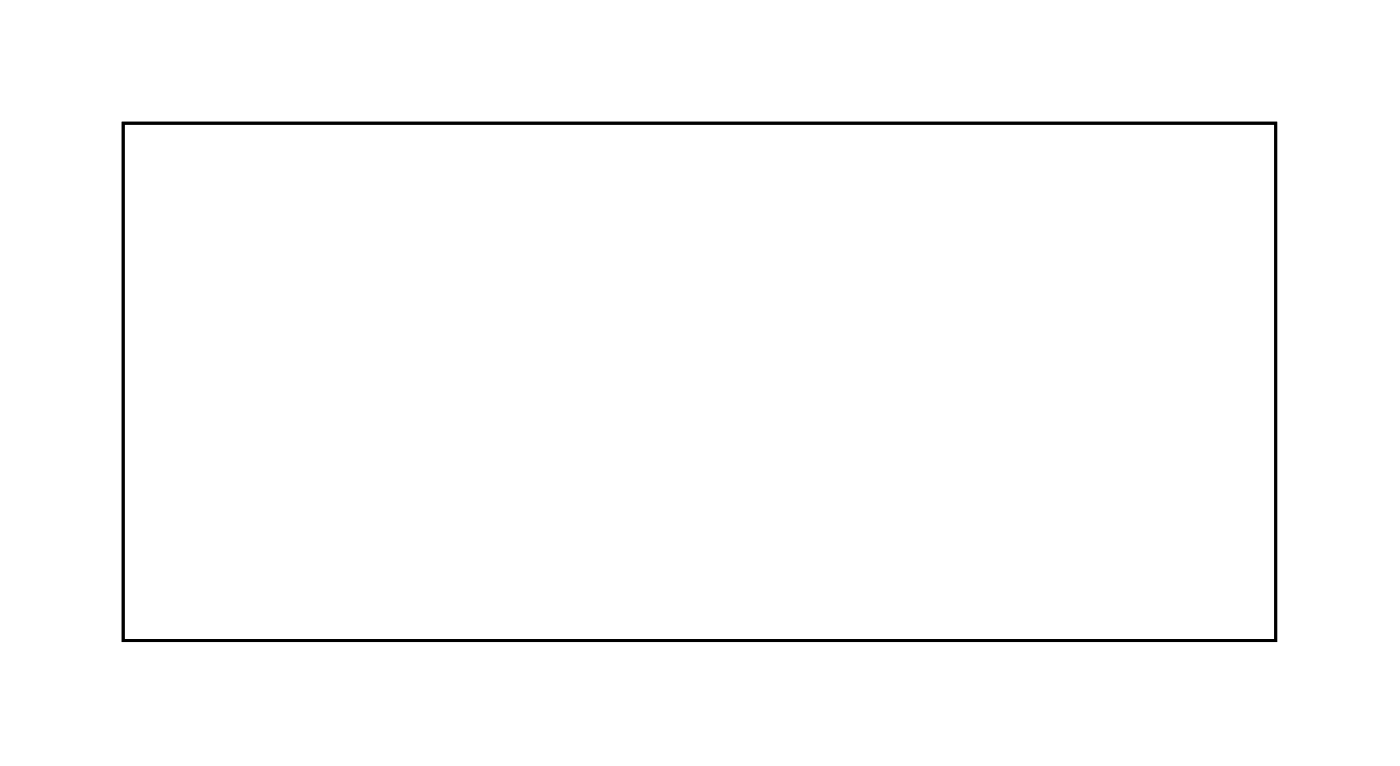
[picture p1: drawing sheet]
<svg xmlns="http://www.w3.org/2000/svg" width="97mm" height="53mm" viewBox="0 0 97 53" stroke-linecap="round" stroke-linejoin="round" font-family="sans-serif">
<path d="M8.6 8.6h80.1v35.9h-80.1z" fill="none" stroke="#000" stroke-width=".2"/>
<path d="M8.6 8.6h80.1v35.9h-80.1z" fill="none" stroke="#000" stroke-width=".07"/>
<circle cx="80.7" cy="41.6" r=".74" fill="#fff"/>
<circle cx="80.7" cy="41.6" r=".74" fill="none" stroke="#fff" stroke-width=".76" stroke-linecap="butt"/>
<circle cx="78.2" cy="41.6" r=".74" fill="#fff"/>
<circle cx="78.2" cy="41.6" r=".74" fill="none" stroke="#fff" stroke-width=".76" stroke-linecap="butt"/>
<circle cx="75.6" cy="41.6" r=".74" fill="#fff"/>
<circle cx="75.6" cy="41.6" r=".74" fill="none" stroke="#fff" stroke-width=".76" stroke-linecap="butt"/>
<circle cx="73.1" cy="41.6" r=".74" fill="#fff"/>
<circle cx="73.1" cy="41.6" r=".74" fill="none" stroke="#fff" stroke-width=".76" stroke-linecap="butt"/>
<circle cx="70.5" cy="41.6" r=".74" fill="#fff"/>
<circle cx="70.5" cy="41.6" r=".74" fill="none" stroke="#fff" stroke-width=".76" stroke-linecap="butt"/>
<circle cx="68" cy="41.6" r=".74" fill="#fff"/>
<circle cx="68" cy="41.6" r=".74" fill="none" stroke="#fff" stroke-width=".76" stroke-linecap="butt"/>
<circle cx="65.5" cy="41.6" r=".74" fill="#fff"/>
<circle cx="65.5" cy="41.6" r=".74" fill="none" stroke="#fff" stroke-width=".76" stroke-linecap="butt"/>
<circle cx="62.9" cy="41.6" r=".74" fill="#fff"/>
<circle cx="62.9" cy="41.6" r=".74" fill="none" stroke="#fff" stroke-width=".76" stroke-linecap="butt"/>
<circle cx="60.4" cy="41.6" r=".74" fill="#fff"/>
<circle cx="60.4" cy="41.6" r=".74" fill="none" stroke="#fff" stroke-width=".76" stroke-linecap="butt"/>
<circle cx="57.8" cy="41.6" r=".74" fill="#fff"/>
<circle cx="57.8" cy="41.6" r=".74" fill="none" stroke="#fff" stroke-width=".76" stroke-linecap="butt"/>
<circle cx="55.3" cy="41.6" r=".74" fill="#fff"/>
<circle cx="55.3" cy="41.6" r=".74" fill="none" stroke="#fff" stroke-width=".76" stroke-linecap="butt"/>
<circle cx="55.3" cy="11.1" r=".74" fill="#fff"/>
<circle cx="55.3" cy="11.1" r=".74" fill="none" stroke="#fff" stroke-width=".76" stroke-linecap="butt"/>
<circle cx="52.8" cy="11.1" r=".74" fill="#fff"/>
<circle cx="52.8" cy="11.1" r=".74" fill="none" stroke="#fff" stroke-width=".76" stroke-linecap="butt"/>
<circle cx="50.2" cy="11.1" r=".74" fill="#fff"/>
<circle cx="50.2" cy="11.1" r=".74" fill="none" stroke="#fff" stroke-width=".76" stroke-linecap="butt"/>
<circle cx="47.7" cy="11.1" r=".74" fill="#fff"/>
<circle cx="47.7" cy="11.1" r=".74" fill="none" stroke="#fff" stroke-width=".76" stroke-linecap="butt"/>
<circle cx="45.1" cy="11.1" r=".74" fill="#fff"/>
<circle cx="45.1" cy="11.1" r=".74" fill="none" stroke="#fff" stroke-width=".76" stroke-linecap="butt"/>
<circle cx="42.6" cy="11.1" r=".74" fill="#fff"/>
<circle cx="42.6" cy="11.1" r=".74" fill="none" stroke="#fff" stroke-width=".76" stroke-linecap="butt"/>
<circle cx="40.1" cy="11.1" r=".74" fill="#fff"/>
<circle cx="40.1" cy="11.1" r=".74" fill="none" stroke="#fff" stroke-width=".76" stroke-linecap="butt"/>
<circle cx="37.5" cy="11.1" r=".74" fill="#fff"/>
<circle cx="37.5" cy="11.1" r=".74" fill="none" stroke="#fff" stroke-width=".76" stroke-linecap="butt"/>
<circle cx="35" cy="11.1" r=".74" fill="#fff"/>
<circle cx="35" cy="11.1" r=".74" fill="none" stroke="#fff" stroke-width=".76" stroke-linecap="butt"/>
<circle cx="32.4" cy="11.1" r=".74" fill="#fff"/>
<circle cx="32.4" cy="11.1" r=".74" fill="none" stroke="#fff" stroke-width=".76" stroke-linecap="butt"/>
<circle cx="29.9" cy="11.1" r=".74" fill="#fff"/>
<circle cx="29.9" cy="11.1" r=".74" fill="none" stroke="#fff" stroke-width=".76" stroke-linecap="butt"/>
<circle cx="27.4" cy="11.1" r=".74" fill="#fff"/>
<circle cx="27.4" cy="11.1" r=".74" fill="none" stroke="#fff" stroke-width=".76" stroke-linecap="butt"/>
<circle cx="24.8" cy="11.1" r=".74" fill="#fff"/>
<circle cx="24.8" cy="11.1" r=".74" fill="none" stroke="#fff" stroke-width=".76" stroke-linecap="butt"/>
<circle cx="22.3" cy="11.1" r=".74" fill="#fff"/>
<circle cx="22.3" cy="11.1" r=".74" fill="none" stroke="#fff" stroke-width=".76" stroke-linecap="butt"/>
<circle cx="19.7" cy="11.1" r=".74" fill="#fff"/>
<circle cx="19.7" cy="11.1" r=".74" fill="none" stroke="#fff" stroke-width=".76" stroke-linecap="butt"/>
<circle cx="17.2" cy="11.1" r=".74" fill="#fff"/>
<circle cx="17.2" cy="11.1" r=".74" fill="none" stroke="#fff" stroke-width=".76" stroke-linecap="butt"/>
<circle cx="29.9" cy="31.4" r=".89" fill="#fff"/>
<circle cx="29.9" cy="31.4" r=".89" fill="none" stroke="#fff" stroke-width=".99" stroke-linecap="butt"/>
<path d="M23.9 30.5h1.8v1.8h-1.8z" fill="#fff"/>
<path d="M23.9 30.5h1.8v1.8h-1.8z" fill="none" stroke="#fff" stroke-width=".99" stroke-linecap="butt"/>
<circle cx="24.8" cy="31.4" r=".89" fill="#fff"/>
<circle cx="24.8" cy="31.4" r=".89" fill="none" stroke="#fff" stroke-width=".99" stroke-linecap="butt"/>
<circle cx="27.4" cy="21.3" r=".89" fill="#fff"/>
<circle cx="27.4" cy="21.3" r=".89" fill="none" stroke="#fff" stroke-width=".99" stroke-linecap="butt"/>
<circle cx="17.2" cy="34" r=".7" fill="#fff"/>
<circle cx="17.2" cy="34" r=".7" fill="none" stroke="#fff" stroke-width=".76" stroke-linecap="butt"/>
<circle cx="29.9" cy="34" r=".7" fill="#fff"/>
<circle cx="29.9" cy="34" r=".7" fill="none" stroke="#fff" stroke-width=".76" stroke-linecap="butt"/>
</svg>
